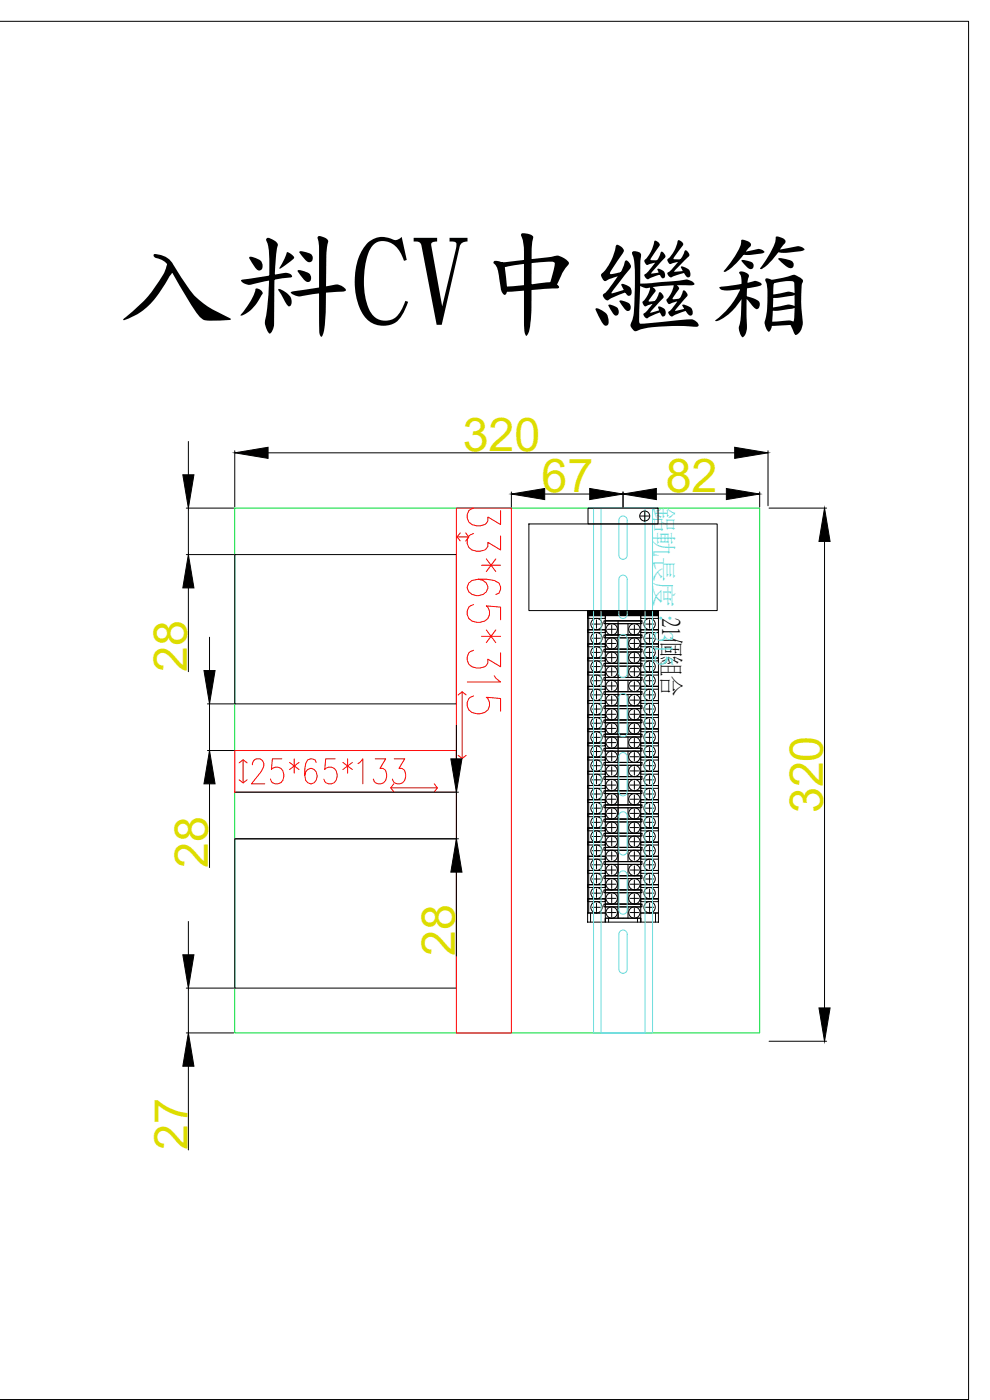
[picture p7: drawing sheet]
<svg xmlns="http://www.w3.org/2000/svg" width="297mm" height="420mm" viewBox="0 0 297 420" stroke-linecap="round" stroke-linejoin="round" font-family="sans-serif">
<defs><g id="words">
<text font-size="35.4" x="34.9" y="96.1">入料CV中繼箱</text>
<g font-size="14" fill="#dd0">
<text x="138.8" y="135.4">320</text>
<text x="162.5" y="147.8">67</text>
<text x="199.7" y="147.8">82</text>
<text x="56" y="201.7" transform="rotate(-90 56 201.7)">28</text>
<text x="246.9" y="244.1" transform="rotate(-90 246.9 244.1)">320</text>
<text x="62.4" y="260.5" transform="rotate(-90 62.4 260.5)">28</text>
<text x="136.5" y="287" transform="rotate(-90 136.5 287)">28</text>
<text x="56.2" y="345.2" transform="rotate(-90 56.2 345.2)">27</text>
</g>
<g font-size="7.4" fill="#6edddd">
<text x="197" y="152.2" transform="rotate(90 197 152.2)">鋁軌長度：</text>
<text x="197" y="189.4" transform="rotate(90 197 189.4)">315</text>
</g>
<text font-size="7.4" x="199.2" y="185.4" transform="rotate(90 199.2 185.4)">21個組合</text>
</g></defs>
<!-- layer: 0 -->
<g fill="none" stroke="#000" stroke-width=".3">
<path d="M0 6.4h290.6v413.6h-290.6M56.5 132.5v10M70.4 135.3v16.9M80.4 135.9h140M230.4 135.3v16.5M55.9 152.5h14.2M56.5 152.5v13.9M153.4 147.6v4.6M158.7 157.2h56.5v26h-56.5zM163.4 148.3h13.5M186.9 147.6v4.6M196.9 148.3h21"/>
<path d="M227.9 147.6v4.6M230.7 152.5h17.3M55.9 166.4h14.2M56.5 176.4v25.2M247.4 162.5v140M62.9 191.2v10M176.3 183.2h21.3v2.4h-5.4v-.9h5.4h-21.3zM176.3 184.7h5.3v.9h-5.3zM176.6 184.7v89.3M177.7 187.3h2.5M177.7 191.5h2.5M177.7 195.8h2.5"/>
<path d="M179 186v2.6M179 190.3v2.5M179 194.5v2.6M179 198.8v2.5M181.2 186.3h11.4v.9h-11.4zM181.2 190.6h11.4v.8h-11.4zM181.2 194.8h11.4v.9h-11.4zM181.2 199.1h11.4v.8h-11.4zM181.6 184.7h-5.3v4.3h5.3M181.6 186.3h10.6v.9h-10.6zM181.6 189h-5.3v4.2h5.3M181.6 190.6h10.6v.8h-10.6z"/>
<path d="M181.6 189v.8h-5.3v-.8h5.3v4.2M181.6 193.2h-5.3v4.3h5.3M181.6 194.8h10.6v.9h-10.6zM181.6 193.2v.9h-5.3v-.9h5.3v4.3M181.6 197.5h-5.3v4.2h5.3M181.6 199.1h10.6v.8h-10.6zM181.6 197.5v.8h-5.3v-.8h5.3v4.2M181.6 186.3h10.6M181.6 184.7v4.3M181.6 184.7h10.6M181.6 190.6h10.6M181.6 194.8h10.6"/>
<path d="M181.6 199.1h10.6M182.3 188.9h2.5M182.3 193.1h2.5M182.3 197.4h2.5M183.5 187.6v2.5M183.5 191.8v2.6M183.5 196.1v2.5M185.4 186.3v89.3M188.4 187.2v3.4M188.4 191.4v3.4M188.4 195.7v3.4M188.4 199.9v3.4"/>
<path d="M189.1 188.9h2.5M189.1 193.1h2.5M189.1 197.4h2.5M190.3 187.6v2.5M190.3 191.8v2.6M190.3 196.1v2.5M192.2 184.7h5.4v4.3h-5.4h5.4v4.2h-5.4h5.4v4.3h-5.4h5.4v4.2h-5.4h5.4v4.3h-5.4h5.4v4.2h-5.4h5.4v4.3h-5.4h5.4v4.2h-5.4h5.4v4.3h-5.4h5.4v4.2h-5.4h5.4v4.3h-5.4h5.4v4.2h-5.4h5.4v4.3h-5.4h5.4v4.2h-5.4h5.4v4.3h-5.4h5.4v4.2h-5.4h5.4v4.3h-5.4h5.4v4.2h-5.4h5.4v4.3h-5.4h5.4v4.2h-5.4h5.4v4.3h-5.4zM192.2 189h5.4v.8h-5.4zM192.2 193.2h5.4v.9h-5.4zM192.2 197.5h5.4v.8h-5.4zM193.6 187.3h2.6M193.6 191.5h2.6"/>
<path d="M193.6 195.8h2.6M194.9 186v2.6M194.9 190.3v2.5M194.9 194.5v2.6M194.9 198.8v2.5M62.2 211.2h7.9M62.9 211.2v14M136.9 217.7v10M177.7 200h2.5M177.7 204.3h2.5M177.7 208.5h2.5M177.7 212.8h2.5"/>
<path d="M177.7 217h2.5M179 203v2.6M179 207.3v2.5M179 211.5v2.6M179 215.8v2.5M181.2 203.3h11.4v.9h-11.4zM181.2 207.6h11.4v.8h-11.4zM181.2 211.8h11.4v.9h-11.4zM181.2 216.1h11.4v.8h-11.4zM181.6 201.7h-5.3v4.3h5.3M181.6 203.3h10.6v.9h-10.6zM181.6 201.7v.9h-5.3v-.9h5.3v4.3"/>
<path d="M181.6 206h-5.3v4.2h5.3M181.6 207.6h10.6v.8h-10.6zM181.6 206v.8h-5.3v-.8h5.3v4.2M181.6 210.2h-5.3v4.3h5.3M181.6 211.8h10.6v.9h-10.6zM181.6 210.2v.9h-5.3v-.9h5.3v4.3M181.6 214.5h-5.3v4.2h5.3M181.6 216.1h10.6v.8h-10.6zM181.6 214.5v.8h-5.3v-.8h5.3v4.2M181.6 218.7h-5.3v4.3h5.3M181.6 218.7v.9h-5.3v-.9h5.3v4.3M181.6 203.3h10.6"/>
<path d="M181.6 207.6h10.6M181.6 211.8h10.6M181.6 216.1h10.6M182.3 201.6h2.5M182.3 205.9h2.5M182.3 210.1h2.5M182.3 214.4h2.5M182.3 218.6h2.5M183.5 200.3v2.6M183.5 204.6v2.5M183.5 208.8v2.6M183.5 213.1v2.5"/>
<path d="M183.5 217.3v2.6M188.4 204.2v3.4M188.4 208.4v3.4M188.4 212.7v3.4M188.4 216.9v3.4M189.1 201.6h2.5M189.1 205.9h2.5M189.1 210.1h2.5M189.1 214.4h2.5M189.1 218.6h2.5M190.3 200.3v2.6M190.3 204.6v2.5"/>
<path d="M190.3 208.8v2.6M190.3 213.1v2.5M190.3 217.3v2.6M192.2 201.7h5.4v.9h-5.4zM192.2 206h5.4v.8h-5.4zM192.2 210.2h5.4v.9h-5.4zM192.2 214.5h5.4v.8h-5.4zM192.2 218.7h5.4v.9h-5.4zM193.6 200h2.6M193.6 204.3h2.6M193.6 208.5h2.6M193.6 212.8h2.6"/>
<path d="M193.6 217h2.6M194.9 203v2.6M194.9 207.3v2.5M194.9 211.5v2.6M194.9 215.8v2.5M62.2 225.2h7.9M62.9 235.2v25.2M70.7 237.7h66.9M136.9 237.7v14M177.7 221.3h2.5M177.7 225.5h2.5M177.7 229.8h2.5"/>
<path d="M177.7 234h2.5M177.7 238.3h2.5M179 220v2.6M179 224.3v2.5M179 228.5v2.6M179 232.8v2.5M179 237v2.6M181.2 220.3h11.4v.9h-11.4zM181.2 224.6h11.4v.8h-11.4zM181.2 228.8h11.4v.9h-11.4zM181.2 233.1h11.4v.8h-11.4zM181.2 237.3h11.4v.9h-11.4z"/>
<path d="M181.6 220.3h10.6v.9h-10.6zM181.6 223h-5.3v4.2h5.3M181.6 224.6h10.6v.8h-10.6zM181.6 223v.8h-5.3v-.8h5.3v4.2M181.6 227.2h-5.3v4.3h5.3M181.6 228.8h10.6v.9h-10.6zM181.6 227.2v.9h-5.3v-.9h5.3v4.3M181.6 231.5h-5.3v4.2h5.3M181.6 233.1h10.6v.8h-10.6zM181.6 231.5v.8h-5.3v-.8h5.3v4.2M181.6 235.7h-5.3v4.3h5.3M181.6 237.3h10.6v.9h-10.6z"/>
<path d="M181.6 235.7v.9h-5.3v-.9h5.3v4.3M181.6 240h-5.3v4.2h5.3M181.6 240v.8h-5.3v-.8h5.3v4.2M181.6 220.3h10.6M181.6 224.6h10.6M181.6 228.8h10.6M181.6 233.1h10.6M181.6 237.3h10.6M182.3 222.9h2.5M182.3 227.1h2.5M182.3 231.4h2.5M182.3 235.6h2.5"/>
<path d="M182.3 239.9h2.5M183.5 221.6v2.5M183.5 225.8v2.6M183.5 230.1v2.5M183.5 234.3v2.6M183.5 238.6v2.5M188.4 221.2v3.4M188.4 225.4v3.4M188.4 229.7v3.4M188.4 233.9v3.4M188.4 238.2v3.4M189.1 222.9h2.5"/>
<path d="M189.1 227.1h2.5M189.1 231.4h2.5M189.1 235.6h2.5M189.1 239.9h2.5M190.3 221.6v2.5M190.3 225.8v2.6M190.3 230.1v2.5M190.3 234.3v2.6M190.3 238.6v2.5M192.2 223h5.4v.8h-5.4zM192.2 227.2h5.4v.9h-5.4zM192.2 231.5h5.4v.8h-5.4z"/>
<path d="M192.2 235.7h5.4v.9h-5.4zM192.2 240h5.4v.8h-5.4zM193.6 221.3h2.6M193.6 225.5h2.6M193.6 229.8h2.6M193.6 234h2.6M193.6 238.3h2.6M194.9 220v2.6M194.9 224.3v2.5M194.9 228.5v2.6M194.9 232.8v2.5M194.9 237v2.6"/>
<path d="M70.7 251.7h66.9M177.7 242.5h2.5M177.7 246.8h2.5M177.7 251h2.5M177.7 255.3h2.5M177.7 259.5h2.5M179 241.3v2.5M179 245.5v2.6M179 249.8v2.5M179 254v2.6M179 258.3v2.5M181.2 241.6h11.4v.8h-11.4z"/>
<path d="M181.2 245.8h11.4v.9h-11.4zM181.2 250.1h11.4v.8h-11.4zM181.2 254.3h11.4v.9h-11.4zM181.2 258.6h11.4v.8h-11.4zM181.6 241.6h10.6v.8h-10.6zM181.6 244.2h-5.3v4.3h5.3M181.6 245.8h10.6v.9h-10.6zM181.6 244.2v.9h-5.3v-.9h5.3v4.3M181.6 248.5h-5.3v4.2h5.3M181.6 250.1h10.6v.8h-10.6zM181.6 248.5v.8h-5.3v-.8h5.3v4.2M181.6 252.7h-5.3v4.3h5.3"/>
<path d="M181.6 254.3h10.6v.9h-10.6zM181.6 252.7v.9h-5.3v-.9h5.3v4.3M181.6 257h-5.3v4.2h5.3M181.6 258.6h10.6v.8h-10.6zM181.6 257v.8h-5.3v-.8h5.3v4.2M181.6 241.6h10.6M181.6 245.8h10.6M181.6 250.1h10.6M181.6 254.3h10.6M181.6 258.6h10.6M182.3 244.1h2.5M182.3 248.4h2.5"/>
<path d="M182.3 252.6h2.5M182.3 256.9h2.5M183.5 242.8v2.6M183.5 247.1v2.5M183.5 251.3v2.6M183.5 255.6v2.5M183.5 259.8v2.6M188.4 242.4v3.4M188.4 246.7v3.4M188.4 250.9v3.4M188.4 255.2v3.4M188.4 259.4v3.4"/>
<path d="M189.1 244.1h2.5M189.1 248.4h2.5M189.1 252.6h2.5M189.1 256.9h2.5M190.3 242.8v2.6M190.3 247.1v2.5M190.3 251.3v2.6M190.3 255.6v2.5M190.3 259.8v2.6M192.2 244.2h5.4v.9h-5.4zM192.2 248.5h5.4v.8h-5.4zM192.2 252.7h5.4v.9h-5.4z"/>
<path d="M192.2 257h5.4v.8h-5.4zM193.6 242.5h2.6M193.6 246.8h2.6M193.6 251h2.6M193.6 255.3h2.6M193.6 259.5h2.6M194.9 241.3v2.5M194.9 245.5v2.6M194.9 249.8v2.5M194.9 254v2.6M194.9 258.3v2.5M56.5 276.5v10"/>
<path d="M136.9 261.7v25.2M176.3 274h5.3v2.7h-5.3zM176.3 269.7h5.3v4.3h-5.3v-4.3h5.3v.9h-5.3zM177.2 274v2.7M177.7 263.8h2.5M177.7 268h2.5M177.7 272.3h2.5M179 262.5v2.6M179 266.8v2.5M179 271v2.6M181.2 262.8h11.4v.9h-11.4zM181.2 267.1h11.4v.8h-11.4z"/>
<path d="M181.2 271.3h11.4v.9h-11.4zM181.6 276.7v-1.1h10.6v1.1M181.6 275.6h10.6v1.1h-10.6zM181.6 261.2h-5.3v4.3h5.3M181.6 262.8h10.6v.9h-10.6zM181.6 261.2v.9h-5.3v-.9h5.3v4.3M181.6 265.5h-5.3v4.2h5.3M181.6 267.1h10.6v.8h-10.6zM181.6 265.5v.8h-5.3v-.8h5.3v4.2M181.6 271.3h10.6v.9h-10.6zM181.6 262.8h10.6M181.6 267.1h10.6"/>
<path d="M181.6 271.3h10.6M182.3 261.1h2.5M182.3 265.4h2.5M182.3 269.6h2.5M182.3 273.9h2.5M182.6 275.6v1.1M183.5 264.1v2.5M183.5 268.3v2.6M183.5 272.6v2.5M188.4 263.7v3.4M188.4 267.9v3.4M188.4 272.2v3.4"/>
<path d="M189.1 261.1h2.5M189.1 265.4h2.5M189.1 269.6h2.5M189.1 273.9h2.5M190.3 264.1v2.5M190.3 268.3v2.6M190.3 272.6v2.5M191.3 275.6v1.1M192.2 274h5.4v2.7h-5.4zM192.2 261.2h5.4v.9h-5.4zM192.2 265.5h5.4v.8h-5.4zM192.2 269.7h5.4v.9h-5.4z"/>
<path d="M193.6 263.8h2.6M193.6 268h2.6M193.6 272.3h2.6M194.9 262.5v2.6M194.9 266.8v2.5M194.9 271v2.6M196.7 274v2.7M55.9 296.5h14.2M56.5 296.5v13.5M55.9 310h14.2M56.5 320v25.1M230.7 312.5h17.3"/>
<circle cx="179" cy="191.5" r="1.7"/>
<circle cx="179" cy="195.8" r="1.7"/>
<circle cx="179" cy="187.3" r="1.7"/>
<circle cx="183.5" cy="193.1" r="1.7"/>
<circle cx="183.5" cy="197.4" r="1.7"/>
<circle cx="183.5" cy="188.9" r="1.7"/>
<circle cx="190.3" cy="193.1" r="1.7"/>
<circle cx="190.3" cy="188.9" r="1.7"/>
<circle cx="190.3" cy="197.4" r="1.7"/>
<circle cx="194.9" cy="187.3" r="1.7"/>
<circle cx="194.9" cy="191.5" r="1.7"/>
<circle cx="194.9" cy="195.8" r="1.7"/>
<circle cx="179" cy="212.8" r="1.7"/>
<circle cx="179" cy="204.3" r="1.7"/>
<circle cx="179" cy="217" r="1.7"/>
<circle cx="179" cy="200" r="1.7"/>
<circle cx="179" cy="208.5" r="1.7"/>
<circle cx="183.5" cy="205.9" r="1.7"/>
<circle cx="183.5" cy="218.6" r="1.7"/>
<circle cx="183.5" cy="210.1" r="1.7"/>
<circle cx="183.5" cy="214.4" r="1.7"/>
<circle cx="183.5" cy="201.6" r="1.7"/>
<circle cx="190.3" cy="201.6" r="1.7"/>
<circle cx="190.3" cy="210.1" r="1.7"/>
<circle cx="190.3" cy="214.4" r="1.7"/>
<circle cx="190.3" cy="218.6" r="1.7"/>
<circle cx="190.3" cy="205.9" r="1.7"/>
<circle cx="194.9" cy="204.3" r="1.7"/>
<circle cx="194.9" cy="212.8" r="1.7"/>
<circle cx="194.9" cy="217" r="1.7"/>
<circle cx="194.9" cy="200" r="1.7"/>
<circle cx="194.9" cy="208.5" r="1.7"/>
<circle cx="179" cy="238.3" r="1.7"/>
<circle cx="179" cy="229.8" r="1.7"/>
<circle cx="179" cy="225.5" r="1.7"/>
<circle cx="179" cy="221.3" r="1.7"/>
<circle cx="179" cy="234" r="1.7"/>
<circle cx="183.5" cy="239.9" r="1.7"/>
<circle cx="183.5" cy="227.1" r="1.7"/>
<circle cx="183.5" cy="235.6" r="1.7"/>
<circle cx="183.5" cy="231.4" r="1.7"/>
<circle cx="183.5" cy="222.9" r="1.7"/>
<circle cx="190.3" cy="239.9" r="1.7"/>
<circle cx="190.3" cy="222.9" r="1.7"/>
<circle cx="190.3" cy="227.1" r="1.7"/>
<circle cx="190.3" cy="235.6" r="1.7"/>
<circle cx="190.3" cy="231.4" r="1.7"/>
<circle cx="194.9" cy="225.5" r="1.7"/>
<circle cx="194.9" cy="221.3" r="1.7"/>
<circle cx="194.9" cy="229.8" r="1.7"/>
<circle cx="194.9" cy="234" r="1.7"/>
<circle cx="194.9" cy="238.3" r="1.7"/>
<circle cx="179" cy="255.3" r="1.7"/>
<circle cx="179" cy="246.8" r="1.7"/>
<circle cx="179" cy="242.5" r="1.7"/>
<circle cx="179" cy="259.5" r="1.7"/>
<circle cx="179" cy="251" r="1.7"/>
<circle cx="183.5" cy="256.9" r="1.7"/>
<circle cx="183.5" cy="252.6" r="1.7"/>
<circle cx="183.5" cy="244.1" r="1.7"/>
<circle cx="183.5" cy="248.4" r="1.7"/>
<circle cx="190.3" cy="244.1" r="1.7"/>
<circle cx="190.3" cy="248.4" r="1.7"/>
<circle cx="190.3" cy="256.9" r="1.7"/>
<circle cx="190.3" cy="252.6" r="1.7"/>
<circle cx="194.9" cy="255.3" r="1.7"/>
<circle cx="194.9" cy="242.5" r="1.7"/>
<circle cx="194.9" cy="246.8" r="1.7"/>
<circle cx="194.9" cy="251" r="1.7"/>
<circle cx="194.9" cy="259.5" r="1.7"/>
<circle cx="179" cy="272.3" r="1.7"/>
<circle cx="179" cy="263.8" r="1.7"/>
<circle cx="179" cy="268" r="1.7"/>
<circle cx="183.5" cy="265.4" r="1.7"/>
<circle cx="183.5" cy="269.6" r="1.7"/>
<circle cx="183.5" cy="273.9" r="1.7"/>
<circle cx="183.5" cy="261.1" r="1.7"/>
<circle cx="190.3" cy="269.6" r="1.7"/>
<circle cx="190.3" cy="273.9" r="1.7"/>
<circle cx="190.3" cy="261.1" r="1.7"/>
<circle cx="190.3" cy="265.4" r="1.7"/>
<circle cx="194.9" cy="268" r="1.7"/>
<circle cx="194.9" cy="263.8" r="1.7"/>
<circle cx="194.9" cy="272.3" r="1.7"/>
</g>
<g fill="#000" stroke="#000" stroke-width=".3">
<path d="M70.4 135.9l10-1.7v3.4zM220.4 134.2l10 1.7-10 1.7zM54.9 142.5h3.3l-1.7 10zM153.4 148.3l10-1.7v3.3zM176.9 146.6l10 1.7-10 1.6zM186.9 148.3l10-1.7v3.3zM217.9 146.6l10 1.7-10 1.6zM56.5 166.4l1.7 10h-3.3zM247.4 152.5l1.7 10h-3.4zM61.2 201.2h3.3l-1.6 10zM62.9 225.2l1.6 10h-3.3zM135.3 227.7h3.3l-1.7 10z"/>
<path d="M136.9 251.7l1.7 10h-3.3zM54.9 286.5h3.3l-1.7 10zM56.5 310l1.7 10h-3.3zM245.7 302.5h3.4l-1.7 10z"/>
<path d="M176.3 183.2v1.5l21.3-1.5zM176.3 184.7l21.3-1.5v1.5z"/>
</g>
<path d="M70.4 152.5h157.5v157.5h-157.5z" fill="none" stroke="#00dd37" stroke-width=".3"/>
<!-- layer: N -->
<path d="M178.1 152.5h17.7v157.5h-17.7zM180.3 152.5h13.2v157.5h-13.2zM186.2 155.1a1.25 1.25 0 0 1 1.3-.1 1.25 1.25 0 0 1 .7 1.1v10.5a1.25 1.25 0 0 1-1.3 1.3 1.25 1.25 0 0 1-1.2-1.3v-10.5zM186.2 172.9a1.25 1.25 0 0 1 1.3-.2 1.25 1.25 0 0 1 .7 1.2v10.5a1.25 1.25 0 0 1-1.3 1.2 1.25 1.25 0 0 1-1.2-1.2v-10.5zM185.7 202.1a1.25 1.25 0 0 0 1.2 1.3 1.25 1.25 0 0 0 1.3-1.3M185.7 202.1v-10.5a1.25 1.25 0 0 1 1.2-1.2 1.25 1.25 0 0 1 1.3 1.2v10.5M186.2 208.4a1.25 1.25 0 0 1 1.3-.2 1.25 1.25 0 0 1 .7 1.2v10.5a1.25 1.25 0 0 1-1.3 1.2 1.25 1.25 0 0 1-1.2-1.2v-10.5zM186.2 226.1a1.25 1.25 0 0 1 1.3-.1 1.25 1.25 0 0 1 .7 1.1v10.5a1.25 1.25 0 0 1-1.3 1.3 1.25 1.25 0 0 1-1.2-1.3v-10.5zM186.2 243.9a1.25 1.25 0 0 1 1.3-.2 1.25 1.25 0 0 1 .7 1.2v10.5a1.25 1.25 0 0 1-1.3 1.2 1.25 1.25 0 0 1-1.2-1.2v-10.5zM186.2 261.6a1.25 1.25 0 0 1 1.3-.1 1.25 1.25 0 0 1 .7 1.1v10.5a1.25 1.25 0 0 1-1.3 1.3 1.25 1.25 0 0 1-1.2-1.3v-10.5zM186.2 279.4a1.25 1.25 0 0 1 1.3-.2 1.25 1.25 0 0 1 .7 1.2v10.5a1.25 1.25 0 0 1-1.3 1.2 1.25 1.25 0 0 1-1.2-1.2v-10.5z" fill="none" stroke="#6edddd" stroke-width=".3"/>
<path d="M70.4 166.4h66.5v44.8h-66.5zM70.4 251.7h66.5v44.8h-66.5z" fill="none" stroke="#000" stroke-width=".3"/>
<g fill="none" stroke="#f00" stroke-width=".3">
<path d="M136.9 152.5h16.5v157.5h-16.5zM138.1 159.9l-.9 1.2 .9 1.2M139.7 159.9l1 1.2-1 1.2M142.1 152.5a2.72 2.72 0 0 0-2 3.1 2.72 2.72 0 0 0 2.9 2.2 2.79 2.79 0 0 0 3.4-1.5v-1.1l3.8 2.2v-4.1M137.2 161.1h3.5M142.1 160.1a2.72 2.72 0 0 0-2 3.1 2.72 2.72 0 0 0 2.9 2.2 2.79 2.79 0 0 0 3.4-1.5v-1.1l3.8 2.3v-4.2M143.5 173.8a2.67 2.67 0 0 1 2.9 2.7 3.2 3.2 0 0 1-3.1 2.3 3.2 3.2 0 0 1-3.1-2.3l.5-1.5 .9-.8a11 11 0 0 1 8.1 .8l.5 1.1v.8l-.5 1.1-.9 .4M144.5 169.6h5.7M145.9 167.7l2.9 3.8M148.8 167.7l-2.9 3.8M142.1 181.4a2.72 2.72 0 0 0-2 3.1 2.72 2.72 0 0 0 2.9 2.3 2.92 2.92 0 0 0 3.5-1.3 2.92 2.92 0 0 0-.6-3.7l4.3 .4v3.8M142.1 195.2a2.72 2.72 0 0 0-2 3.1 2.72 2.72 0 0 0 2.9 2.2 2.79 2.79 0 0 0 3.4-1.5v-1.2l3.8 2.3v-4.2"/>
<path d="M144.5 191h5.7M145.9 189.1l2.9 3.8M148.8 189.1l-2.9 3.8M137.5 208.6l1.2-1 1.2 1M138.7 207.6v20M142.1 208.9a2.72 2.72 0 0 0-2 3.1 2.72 2.72 0 0 0 2.9 2.2 2.92 2.92 0 0 0 3.5-1.3 2.92 2.92 0 0 0-.6-3.6l4.3 .3v3.8M148.3 202.8l.5 .7 1.4 1.2h-10M70.4 225.2h66.5v12.5h-66.5zM71.7 229l1.2-1 1.2 1M71.7 234l1.2 1 1.2-1M72.9 228v7M75.7 229.5a1.84 1.84 0 0 1 1.2-1.8h1.1a1.94 1.94 0 0 1 .9 2.9l-.6 1.1-2.9 3.5h4"/>
<path d="M84.6 227.7h-2.9l-.3 3.3a2.19 2.19 0 0 1 2.8-.5 2.19 2.19 0 0 1 .9 2.6 2.05 2.05 0 0 1-1.6 2.1 2.05 2.05 0 0 1-2.4-1.4M86.9 228.8l2.8 2.2M88.3 227.7v4.3M89.7 228.8l-2.8 2.2M94.9 228.8a1.59 1.59 0 0 0-2.6-.7 8.2 8.2 0 0 0-.6 6.1 1.69 1.69 0 0 0 1.6 1 1.69 1.69 0 0 0 1.6-1 2.33 2.33 0 0 0-1.8-3.6l-.8 .4-.6 .7-.3 1M100.6 227.7h-2.9l-.3 3.3a2.19 2.19 0 0 1 2.8-.5 2.19 2.19 0 0 1 1 2.6 2.05 2.05 0 0 1-1.7 2.1 2.05 2.05 0 0 1-2.4-1.4M102.9 228.8l2.8 2.2M104.3 227.7v4.3M105.7 228.8l-2.8 2.2M107.4 229.2l1.5-1.5v7.5M112.6 227.7h3.1l-1.7 2.9h.9a2.61 2.61 0 0 1 1.1 2.5 2.61 2.61 0 0 1-1.7 2.1 1.75 1.75 0 0 1-2.3-1.4M117.2 236.4h14"/>
<path d="M118.2 235.2l-1 1.2 1 1.3M118.3 227.7h3.1l-1.7 2.9h.9a2.61 2.61 0 0 1 1.1 2.5 2.61 2.61 0 0 1-1.7 2.1 1.75 1.75 0 0 1-2.3-1.4M130.3 235.2l.9 1.2-.9 1.3M137.5 226.7l1.2 .9 1.2-.9"/>
</g>
<g fill="none" stroke="#000" stroke-width=".3">
<path d="M176.4 152.5h21v4.7h-21zM192.1 154.9h2.7M193.5 153.6v2.7"/>
<circle cx="193.4" cy="154.9" r="1.5"/>
</g>
<use href="#words"/>
</svg>
